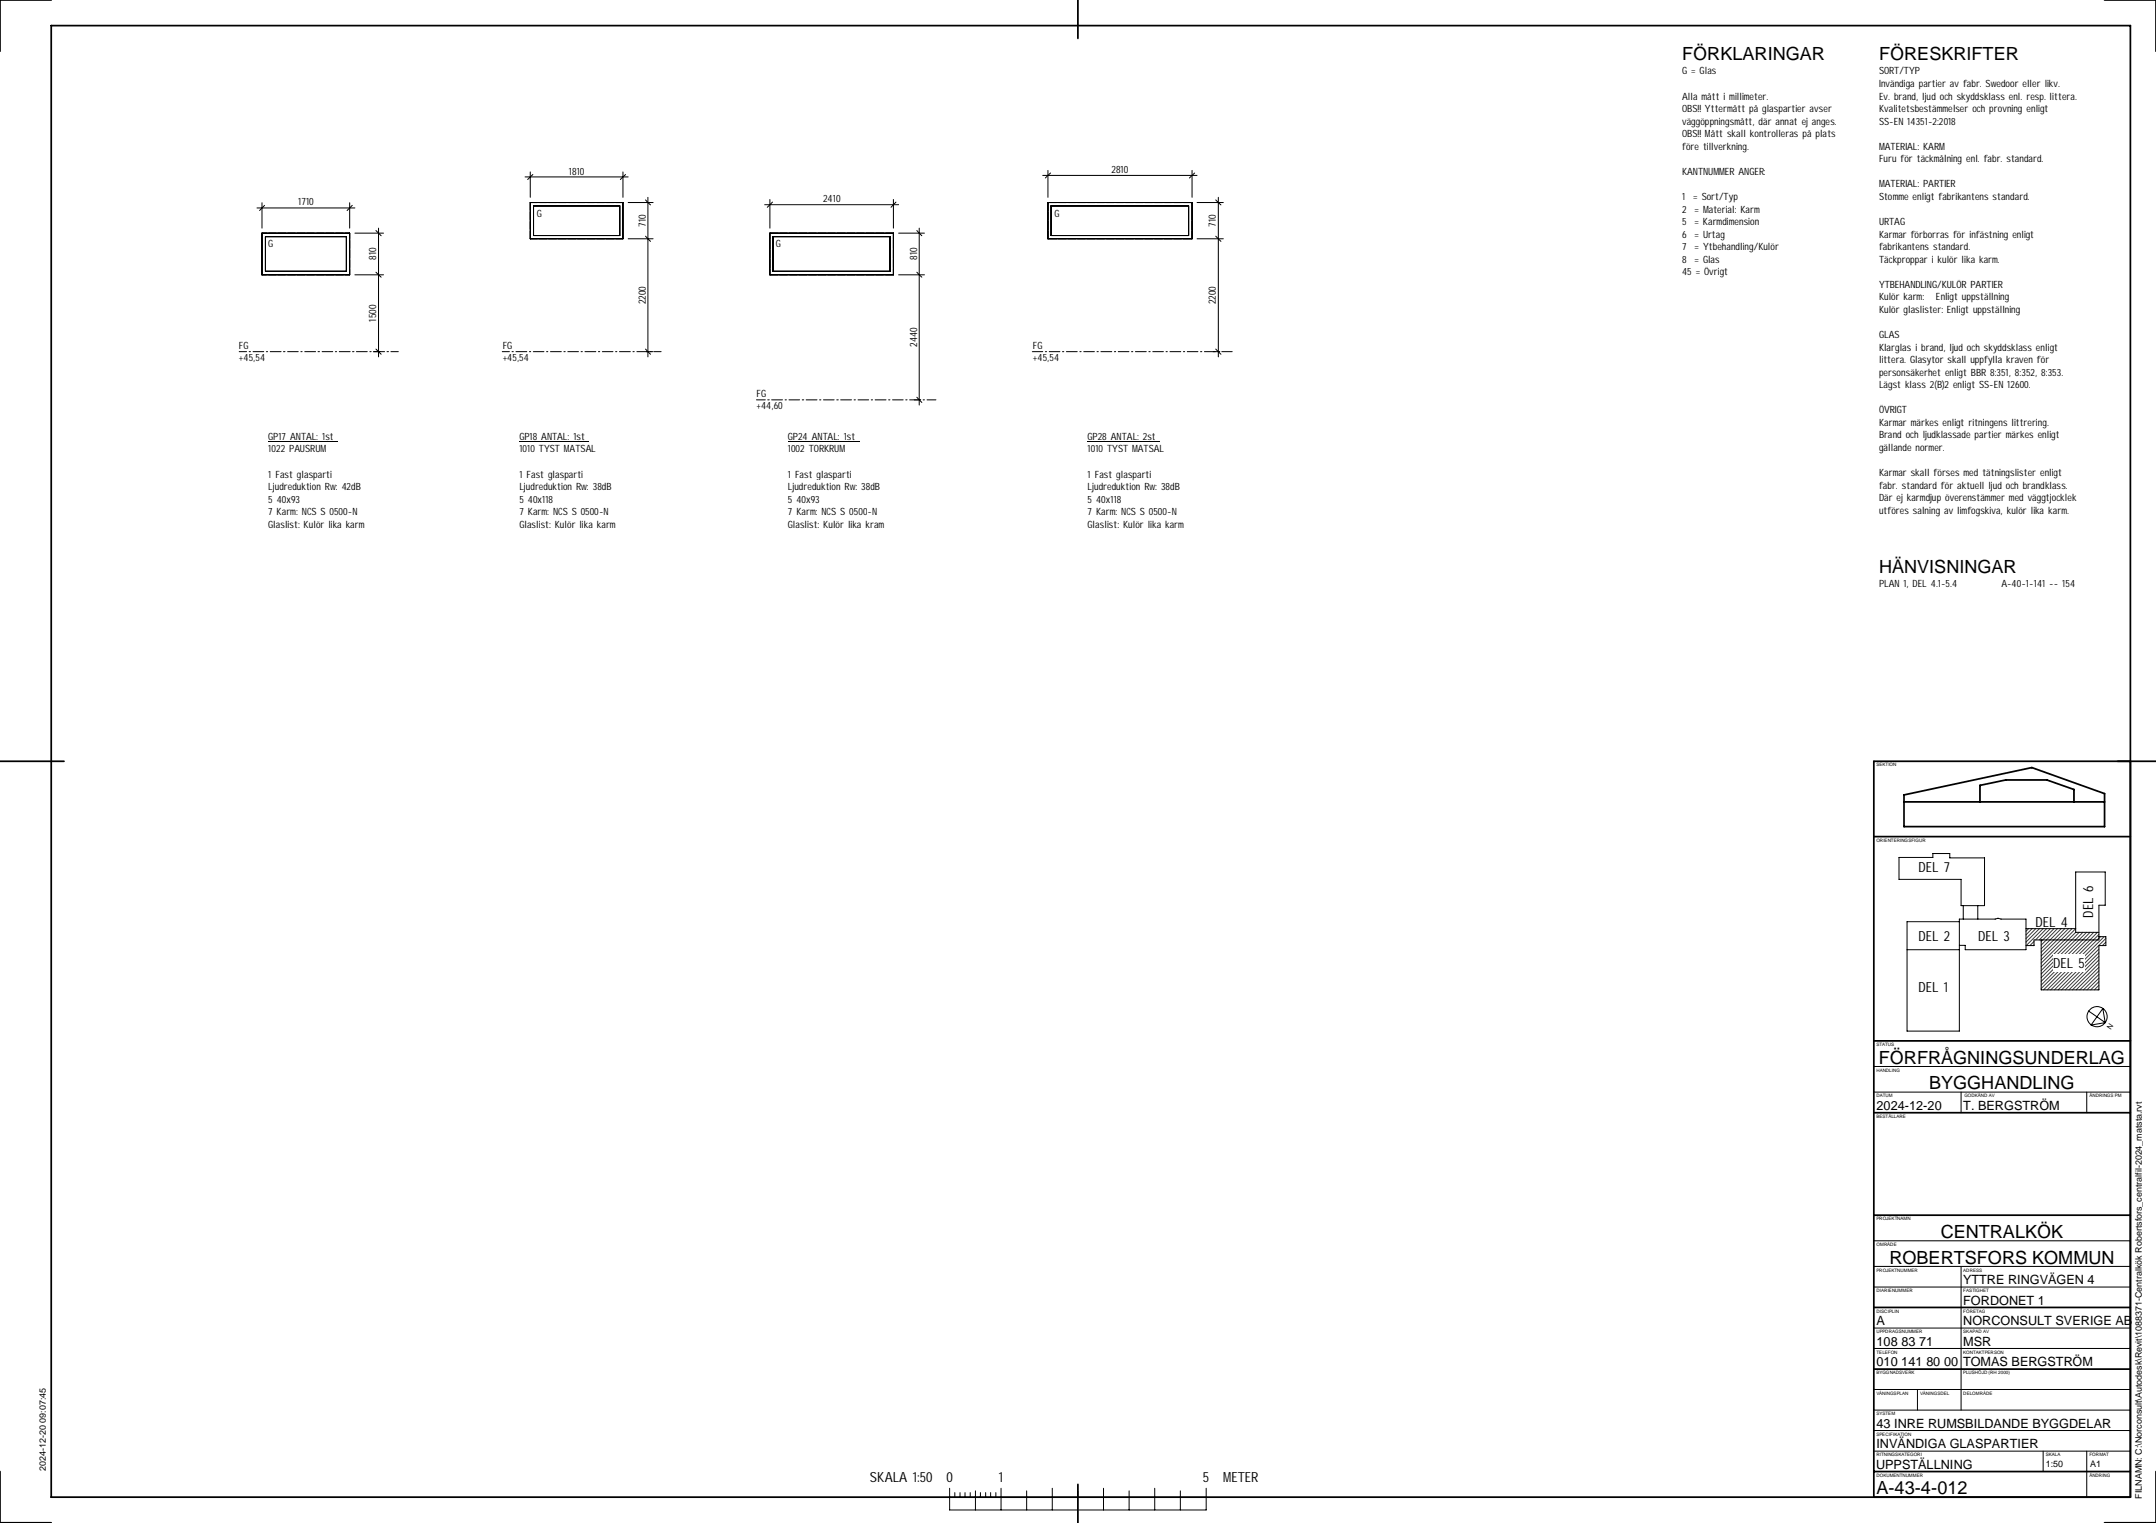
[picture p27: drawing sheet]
<svg xmlns="http://www.w3.org/2000/svg" width="841mm" height="594mm" viewBox="0 0 841 594" stroke-linecap="round" stroke-linejoin="round" font-family="sans-serif">
<defs><g id="words">
<g font-size="7.1">
<text x="656.2" y="23.3">FÖRKLARINGAR</text>
<text x="733" y="23.3">FÖRESKRIFTER</text>
<text x="733" y="223.4">HÄNVISNINGAR</text>
<text x="732.9" y="414.9">FÖRFRÅGNINGSUNDERLAG</text>
<text x="752.5" y="424.9">BYGGHANDLING</text>
<text x="757" y="482.9">CENTRALKÖK</text>
<text x="737" y="492.8">ROBERTSFORS KOMMUN</text>
<text x="731.9" y="582.6">A-43-4-012</text>
</g>
<g font-size="5.5">
<text x="748.4" y="340.3">DEL 7</text>
<text x="816.4" y="357.9" transform="rotate(-90 816.4 357.9)">DEL 6</text>
<text x="794" y="361.5">DEL 4</text>
<text x="748.4" y="366.9">DEL 2</text>
<text x="771.7" y="366.9">DEL 3</text>
<text x="800.9" y="377.6">DEL 5</text>
<text x="748.4" y="387.1">DEL 1</text>
<text x="339.3" y="578.2">SKALA 1:50</text>
<text x="369.2" y="578.2">0</text>
<text x="389.6" y="578.2">1</text>
<text x="469.2" y="578.2">5</text>
<text x="477.2" y="578.2">METER</text>
</g>
<g font-size="5">
<text x="731.9" y="432.9">2024-12-20</text>
<text x="765.8" y="432.9">T. BERGSTRÖM</text>
<text x="765.8" y="500.9">YTTRE RINGVÄGEN 4</text>
<text x="765.8" y="508.9">FORDONET 1</text>
<text x="731.9" y="516.9">A</text>
<text x="765.8" y="516.9">NORCONSULT SVERIGE AB</text>
<text x="731.9" y="524.9">108 83 71</text>
<text x="765.8" y="524.9">MSR</text>
<text x="731.9" y="532.9">010 141 80 00</text>
<text x="765.8" y="532.9">TOMAS BERGSTRÖM</text>
<text x="731.9" y="556.9">43 INRE RUMSBILDANDE BYGGDELAR</text>
<text x="731.9" y="564.9">INVÄNDIGA GLASPARTIER</text>
<text x="731.8" y="572.9">UPPSTÄLLNING</text>
</g>
<g font-size="3.9">
<text x="656.2" y="29">G = Glas</text>
<text x="733" y="29">SORT/TYP</text>
<text x="733" y="34">Invändiga partier av fabr. Swedoor eller likv.</text>
<text x="656.2" y="38.9">Alla mått i millimeter.</text>
<text x="733" y="38.9">Ev. brand, ljud och skyddsklass enl. resp. littera.</text>
<text x="656.2" y="43.8">OBS!! Yttermått på glaspartier avser</text>
<text x="733" y="43.7">Kvalitetsbestämmelser och provning enligt</text>
<text x="656.2" y="48.6">väggöppningsmått, där annat ej anges.</text>
<text x="656.2" y="53.5">OBS!! Mått skall kontrolleras på plats</text>
<text x="733" y="48.6">SS-EN 14351-2:2018</text>
<text x="656.2" y="58.4">före tillverkning.</text>
<text x="733" y="58.4">MATERIAL: KARM</text>
<text x="733" y="63.3">Furu för täckmålning enl. fabr. standard.</text>
<text x="221.9" y="68.1">1810</text>
<text x="433.6" y="67.5">2810</text>
<text x="656.2" y="68.2">KANTNUMMER ANGER:</text>
<text x="656.2" y="78">1</text>
<text x="660.5" y="78">= Sort/Typ</text>
<text x="733" y="73.1">MATERIAL: PARTIER</text>
<text x="733" y="78">Stomme enligt fabrikantens standard.</text>
<text x="116.3" y="80.1">1710</text>
<text x="321.1" y="78.8">2410</text>
<text x="656.2" y="82.9">2</text>
<text x="661" y="82.9">= Material: Karm</text>
<text x="209.4" y="84.5">G</text>
<text x="251.9" y="88.5" transform="rotate(-90 251.9 88.5)">710</text>
<text x="411.3" y="84.5">G</text>
<text x="474.3" y="88.5" transform="rotate(-90 474.3 88.5)">710</text>
<text x="656.2" y="87.8">5</text>
<text x="661" y="87.8">= Karmdimension</text>
<text x="733" y="87.8">URTAG</text>
<text x="656.2" y="92.7">6</text>
<text x="661" y="92.7">= Urtag</text>
<text x="733" y="92.7">Karmar förborras för infästning enligt</text>
<text x="104.6" y="96.2">G</text>
<text x="146.7" y="101.4" transform="rotate(-90 146.7 101.4)">810</text>
<text x="302.7" y="96.3">G</text>
<text x="357.7" y="101.4" transform="rotate(-90 357.7 101.4)">810</text>
<text x="656.2" y="97.6">7</text>
<text x="661" y="97.6">= Ytbehandling/Kulör</text>
<text x="733" y="97.5">fabrikantens standard.</text>
<text x="656.2" y="102.4">8</text>
<text x="656.2" y="107.4">45 = Övrigt</text>
<text x="661" y="102.4">= Glas</text>
<text x="733" y="102.4">Täckproppar i kulör lika karm.</text>
<text x="733" y="112.3">YTBEHANDLING/KULÖR PARTIER</text>
<text x="251.9" y="118.7" transform="rotate(-90 251.9 118.7)">2200</text>
<text x="474.3" y="118.7" transform="rotate(-90 474.3 118.7)">2200</text>
<text x="733" y="117.2">Kulör karm:</text>
<text x="755.1" y="117.2">Enligt uppställning</text>
<text x="146.7" y="125.5" transform="rotate(-90 146.7 125.5)">1500</text>
<text x="733" y="122">Kulör glaslister: Enligt uppställning</text>
<text x="733" y="131.8">GLAS</text>
<text x="93.2" y="136.1">FG</text>
<text x="196.1" y="136.1">FG</text>
<text x="357.7" y="135.3" transform="rotate(-90 357.7 135.3)">2440</text>
<text x="402.9" y="136">FG</text>
<text x="733" y="136.7">Klarglas i brand, ljud och skyddsklass enligt</text>
<text x="93.2" y="141">+45,54</text>
<text x="196.1" y="141">+45,54</text>
<text x="402.9" y="140.9">+45,54</text>
<text x="733" y="141.6">littera. Glasytor skall uppfylla kraven för</text>
<text x="733" y="146.5">personsäkerhet enligt BBR 8:351, 8:352, 8:353.</text>
<text x="295.1" y="154.8">FG</text>
<text x="733" y="151.4">Lägst klass 2(B)2 enligt SS-EN 12600.</text>
<text x="295.1" y="159.7">+44,60</text>
<text x="733" y="161.2">ÖVRIGT</text>
<text x="733" y="166.1">Karmar märkes enligt ritningens littrering.</text>
<text x="104.6" y="171.5">GP17 ANTAL: 1st</text>
<text x="202.6" y="171.5">GP18 ANTAL: 1st</text>
<text x="307.3" y="171.5">GP24 ANTAL: 1st</text>
<text x="424.3" y="171.5">GP28 ANTAL: 2st</text>
<text x="733" y="171">Brand och ljudklassade partier märkes enligt</text>
<text x="104.6" y="176.4">1022 PAUSRUM</text>
<text x="202.6" y="176.4">1010 TYST MATSAL</text>
<text x="307.3" y="176.4">1002 TORKRUM</text>
<text x="424.3" y="176.4">1010 TYST MATSAL</text>
<text x="733" y="175.9">gällande normer.</text>
<text x="733" y="185.7">Karmar skall förses med tätningslister enligt</text>
<text x="104.6" y="186.3">1 Fast glasparti</text>
<text x="104.6" y="191.2">Ljudreduktion Rw: 42dB</text>
<text x="202.6" y="186.3">1 Fast glasparti</text>
<text x="202.6" y="191.2">Ljudreduktion Rw: 38dB</text>
<text x="307.3" y="186.3">1 Fast glasparti</text>
<text x="307.3" y="191.2">Ljudreduktion Rw: 38dB</text>
<text x="424.3" y="186.3">1 Fast glasparti</text>
<text x="424.3" y="191.2">Ljudreduktion Rw: 38dB</text>
<text x="733" y="190.6">fabr. standard för aktuell ljud och brandklass.</text>
<text x="104.6" y="196">5 40x93</text>
<text x="202.6" y="196">5 40x118</text>
<text x="307.3" y="196">5 40x93</text>
<text x="424.3" y="196">5 40x118</text>
<text x="733" y="195.5">Där ej karmdjup överenstämmer med väggtjocklek</text>
<text x="104.6" y="200.9">7 Karm: NCS S 0500-N</text>
<text x="202.6" y="200.9">7 Karm: NCS S 0500-N</text>
<text x="307.3" y="200.9">7 Karm: NCS S 0500</text>
<text x="338.4" y="200.9">-</text>
<text x="340.2" y="200.9">N</text>
<text x="424.3" y="200.9">7 Karm: NCS S 0500-N</text>
<text x="733" y="200.3">utföres salning av limfogskiva, kulör lika karm.</text>
<text x="104.6" y="205.8">Glaslist: Kulör lika karm</text>
<text x="202.6" y="205.8">Glaslist: Kulör lika karm</text>
<text x="307.3" y="205.8">Glaslist: Kulör lika kram</text>
<text x="424.3" y="205.8">Glaslist: Kulör lika karm</text>
<text x="733" y="229.1">PLAN 1, DEL 4.1-5.4</text>
<text x="780.7" y="229.1">A-40-1-141 -- 154</text>
</g>
<g font-size="3.5">
<text x="17.9" y="573.8" transform="rotate(-90 17.9 573.8)">2024-12-20 09:07:45</text>
<text x="798" y="572.3">1:50</text>
<text x="815.3" y="572.3">A1</text>
<text x="835.4" y="584.5" transform="rotate(-90 835.4 584.5)">FILNAMN: C:\Norconsult\Autodesk\Revit\1088371-Centralkök Robertsfors_centralfil-2024_matsta.rvt</text>
</g>
<text font-size="2.8" x="823.4" y="401.7" transform="rotate(-56 823.4 401.7)">N</text>
<g font-size="1.8">
<text x="731.9" y="299">SEKTION</text>
<text x="731.9" y="328.3">ORIENTERINGSFIGUR</text>
<text x="731.9" y="407.9">STATUS</text>
<text x="731.9" y="418">HANDLING</text>
<text x="731.9" y="428">DATUM</text>
<text x="766.2" y="428">GODKÄND AV</text>
<text x="815" y="428">ÄNDRINGS PM</text>
<text x="731.9" y="435.9">BESTÄLLARE</text>
<text x="731.9" y="476">PROJEKTNAMN</text>
<text x="731.9" y="486">OMRÅDE</text>
<text x="731.9" y="496">PROJEKTNUMMER</text>
<text x="765.8" y="496">ADRESS</text>
<text x="731.9" y="503.9">DIARIENUMMER</text>
<text x="765.8" y="503.9">FASTIGHET</text>
<text x="731.9" y="512">DISCIPLIN</text>
<text x="765.8" y="512">FÖRETAG</text>
<text x="731.9" y="519.9">UPPDRAGSNUMMER</text>
<text x="765.8" y="519.9">SKAPAD AV</text>
<text x="731.9" y="528">TELEFON</text>
<text x="765.8" y="528">KONTAKTPERSON</text>
<text x="731.9" y="535.9">BYGGNADSVERK</text>
<text x="765.8" y="535.9">PLUSHÖJD (RH 2000)</text>
<text x="731.9" y="544">VÅNINGSPLAN</text>
<text x="749" y="544">VÅNINGSDEL</text>
<text x="765.8" y="544">DELOMRÅDE</text>
<text x="731.9" y="551.9">SYSTEM</text>
<text x="731.9" y="560">SPECIFIKATION</text>
<text x="731.9" y="567.9">RITNINGSKATEGORI</text>
<text x="798" y="567.9">SKALA</text>
<text x="815" y="567.9">FORMAT</text>
<text x="731.9" y="576">DOKUMENTNUMMER</text>
<text x="815" y="576">ÄNDRING</text>
</g>
</g></defs>
<g fill="none" stroke="#000" stroke-width=".39">
<path d="M102.2 79.1v9.9M136.4 79.1v9.9M206.8 79h36.2v14.1h-36.2zM298.3 79.8h52.2M300.3 77.8v11.2M301.3 78.8l-2 2.1M348.5 77.8v11.2M349.5 78.8l-1.9 2.1M408.8 79h56.2v14.1h-56.2zM100.2 81.1h38.2M102.2 90.9h34.2v16.3h-34.2zM103.2 80.1l-1.9 2"/>
<path d="M103.5 92.3h31.6v13.5h-31.6zM137.4 80.1l-2 2M138.4 90.9h11.2M146.6 89.9l2.1 2M147.7 89v50.2M208.1 80.3h33.6v11.6h-33.6zM300.3 90.9h48.2v16.3h-48.2zM301.6 92.3h45.6v13.5h-45.6zM350.5 90.9h10.1M357.6 89.9l2 2M358.6 89v69M410 80.3h53.6v11.6h-53.6z"/>
<path d="M138.4 107.2h11.2M146.6 106.2l2.1 1.9M350.5 107.2h10.1M357.6 106.2l2 1.9M93.3 137.2h2.9M97.2 137.2h.5M98.7 137.2h4.2M103.9 137.2h.5M105.4 137.2h4.2M110.6 137.2h.6M112.2 137.2h4.1M117.3 137.2h.6"/>
<path d="M118.9 137.2h4.2M124 137.2h.6M125.6 137.2h4.2M130.8 137.2h.5M132.3 137.2h4.3M137.5 137.2h.6M139 137.2h4.3M144.3 137.2h.5M146.6 136.1l2.1 2.1M150 137.2h-4.4M151 137.2h.6M152.5 137.2h2.9"/>
<path d="M195.9 137.2h2.8M199.7 137.2h.5M201.3 137.2h4.2M206.5 137.2h.5M208 137.2h4.2M213.2 137.2h.5M214.7 137.2h4.2M220 137.2h.5M221.5 137.2h4.1M226.7 137.2h.5M228.2 137.2h4.2M233.4 137.2h.5"/>
<path d="M234.9 137.2h4.2M240.1 137.2h.5M241.6 137.2h4.3M246.9 137.2h.5M248.4 137.2h4.2M253.6 137.2h.5M255.1 137.2h2.8M402.7 137.2h4M407.8 137.2h.5M409.3 137.2h4.1M414.4 137.2h.6M416 137.2h4.2"/>
<path d="M421.2 137.2h.5M422.7 137.2h4.2M427.9 137.2h.5M429.4 137.2h4.3M434.7 137.2h.5M436.2 137.2h4.2M441.4 137.2h.5M442.9 137.2h4.2M448.1 137.2h.5M449.7 137.2h4.1M454.8 137.2h.5M456.4 137.2h4.2"/>
<path d="M461.6 137.2h.5M463.1 137.2h4.2M468.3 137.2h.5M469.8 137.2h4.2M475.1 137.2h.5M476.6 137.2h4.1M295.1 156h3.4M299.5 156h.6M301 156h4.2M306.2 156h.5M307.8 156h4.1M312.9 156h.6"/>
<path d="M314.5 156h4.2M319.7 156h.5M321.2 156h4.2M326.4 156h.6M327.9 156h4.2M333.2 156h.5M334.7 156h4.1M339.9 156h.5M341.4 156h4.2M346.6 156h.5M348.1 156h4.2M353.3 156h.5"/>
<path d="M357.6 154.9l2 2.1M359.2 156h-4.4M360.1 156h.5M361.6 156h3.5M104.6 172.3h27.1"/>
</g>
<path d="M307.3 167.7h27.9v4.9h-27.9z" fill="#fff"/>
<path d="M307.3 172.3h27.9" fill="none" stroke="#000" stroke-width=".39"/>
<g fill="#fff">
<path d="M307.3 172.6h22.4v4.9h-22.4z"/>
<path d="M307.3 182.5h24.9v4.9h-24.9z"/>
<path d="M307.3 187.4h36v4.8h-36z"/>
<path d="M307.3 192.2h12.5v4.9h-12.5z"/>
<path d="M307.3 197.1h31.1v4.9h-31.1z"/>
<path d="M338.4 197.1h1.8v4.9h-1.8z"/>
<path d="M340.2 197.1h1.9v4.9h-1.9z"/>
<path d="M307.3 202h37.6v4.9h-37.6z"/>
</g>
<g fill="none" stroke="#000" stroke-width=".39">
<path d="M204.8 69h40.2M206.8 67.1v9.9M207.9 68.1l-2.1 1.9M243 67.1v9.9M244 68.1l-2 1.9M245 79h9.8M251.8 78l1.9 1.9M252.7 77v62.2M406.7 68.4h60.2M408.8 66.5v10.5M409.8 67.5l-2 1.9M465 66.5v10.5"/>
<path d="M466 67.5l-2 1.9M466.9 79h10.3M474.2 78l2 1.9M475.2 77v62.2M245 93.1h9.8M251.8 92.1l1.9 2M466.9 93.1h10.3M474.2 92.1l2 2M251.8 136.1l1.9 2.1M252.1 137.2h2.7M473.2 137.2h2.6M474.2 136.1l2 2.1"/>
<path d="M202.6 172.3h27.1M424.3 172.3h28.2M740.7 334.4h13.3v-1.5h6.6v1.7h13.5v18.6h-9.1v-10.2h-24.3zM764.3 359.5h-20.4v42.7h20.4v-43.7h14l1.1-.4 1.1 .4h9.8v11.9h-23.7v-1.7h-2.3M765.8 353.2v5.3M771.5 353.2v5.3M743.9 370.4h20.4M790.3 362.2h19.4M818.7 363.6h-9v-23.5h11.5v13h-2.5v13.5h-25.3v2.2h-3.1M818.7 365.3h2.7v3.5h-2.7v17.3h-22.5v-19.5M814.7 394.4l6.5 4.5M820.3 393.4l.9 5.5-5.5 .9z"/>
<path d="M730.9 416h100.1M730.9 426h100.1M765 426v8M814 426v8M730.9 493.9h100.1M730.9 484h100.1M765 493.9v56.1M730.9 518h100.1M730.9 502h100.1M730.9 525.9h100.1M730.9 558h100.1M730.9 550h100.1"/>
<path d="M730.9 542h100.1M747.9 542v8M730.9 566h100.1M797 566v8M814 566v17.9M370.4 580.5v8.4h100.1v-8.4M370.4 583.9h100.1M372.4 582.2v1.7M374.5 582.2v1.7M376.4 582.2v1.7M378.5 582.2v1.7M380.5 581.5v7.4"/>
<path d="M382.4 582.2v1.7M384.5 582.2v1.7M386.4 582.2v1.7M388.5 582.2v1.7M390.5 580.5v8.4M400.5 581.5v7.4M410.5 580.5v8.4M420.5 581.5v2.4M430.4 580.5v8.4M440.4 581.5v7.4M450.4 580.5v8.4M460.4 581.5v7.4"/>
<circle cx="818" cy="396.5" r="3.9"/>
</g>
<g fill="none" stroke="#3b3b3b" stroke-width=".39">
<path d="M791.3 362.2l-1 1M792.6 362.2l-2.3 2.5M793.4 367.2l-1.6 1.6M793.4 368.6l-.2 .2M794.1 362.2l-3.8 3.9M795.5 362.2l-5.2 5.3M797 362.2l-6.6 6.6M798.3 362.2l-4.3 4.4M799.8 362.2l-4.4 4.4M801.2 362.2l-5 5M802.6 362.2l-6.4 6.4M804 362.2l-7.8 7.9"/>
<path d="M805.4 362.2l-9.2 9.2M806.9 362.2l-10.7 10.7M808.2 362.2l-12 12.1M809.7 362.2l-13.5 13.5M809.7 363.6l-13.5 13.5M811 363.6l-14.8 14.9M812.5 363.6l-16.3 16.3M813.9 363.6l-17.7 17.7M815.3 363.6l-19.1 19.2M816.7 363.6l-20.5 20.6M818.1 363.6l-21.9 22M818.7 364.5l-21.6 21.6"/>
<path d="M818.7 370.2l-15.9 15.9M818.7 371.6l-14.5 14.5M818.7 373l-13.1 13.1M818.7 374.4l-11.7 11.7M818.7 375.8l-10.3 10.3M818.7 377.3l-8.9 8.8M818.7 378.6l-7.4 7.5M819.3 365.3l-20.7 20.8M820.8 365.3l-20.9 20.8M821.4 366l-20 20.1M821.4 367.5l-1.3 1.3M818.7 380.1l-6 6"/>
<path d="M818.7 381.5l-4.6 4.6M818.7 382.9l-3.2 3.2M818.7 384.3l-1.8 1.8M818.7 385.7l-.4 .4"/>
</g>
<g fill="none" stroke="#000" stroke-width=".68">
<path d="M20 10h811v573.9h-811zM20 0h-20v20M420.5 0v15M820.9 0h20.1v20M0 296.9h25M841 296.9h-110.1v287M742.7 310l49.9-10.6 28.3 10.1v12.9h-78.2zM742.7 312.8h78.2M772.3 312.8v-6.5l10.1-2.1h16l10.6 3.7v4.9M730.9 326.3h100.1M730.9 406h100.1M730.9 434h100.1"/>
<path d="M730.9 474h100.1M730.9 509.9h100.1M730.9 534h100.1M0 574v19.9h20M420.5 579v14.9M730.9 574h100.1M841 574v19.9h-20.1"/>
</g>
<g fill="#fff">
<path d="M800.9 372.4h12.2v6.7h-12.2z"/>
<path d="M771.7 361.7h12.2v6.8h-12.2z"/>
</g>
<use href="#words"/>
</svg>
